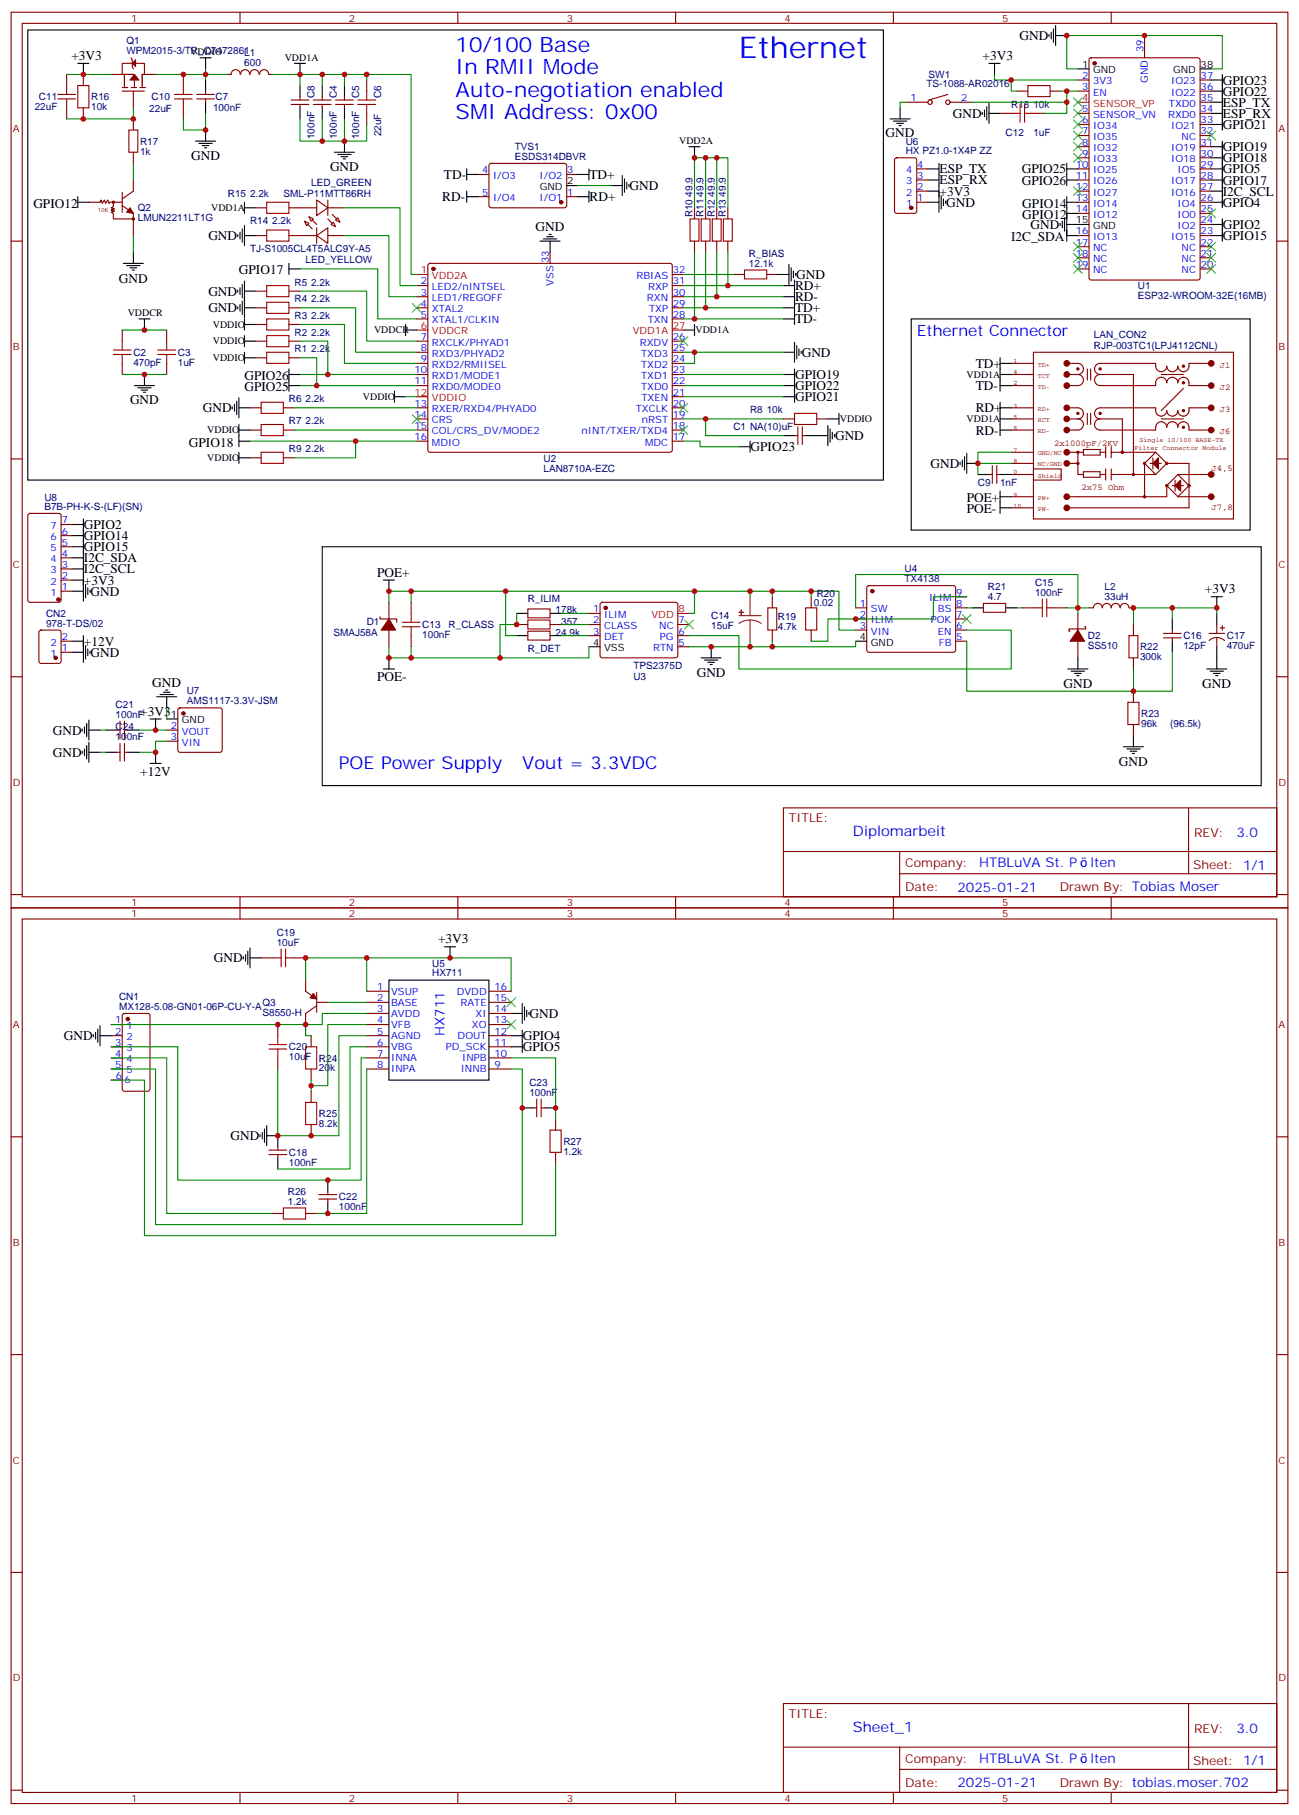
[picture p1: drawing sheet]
<svg xmlns="http://www.w3.org/2000/svg" width="412mm" height="576mm" viewBox="0 0 412 576" stroke-linecap="round" stroke-linejoin="round" font-family="sans-serif">
<defs><g id="words">
<text font-size="9.5" fill="#00f" x="234.6" y="18.3">Ethernet</text>
<g font-size="6.7" fill="#00f">
<text x="144.6" y="16.6">10/100 Base</text>
<text x="144.6" y="23.6">In RMII Mode</text>
<text x="144.6" y="30.7">Auto-negotiation enabled</text>
<text x="144.6" y="37.7">SMI Address: 0x00</text>
</g>
<g font-size="5.6" fill="#00f">
<text x="107.6" y="244.1">POE Power Supply</text>
<text x="165.8" y="244.1">Vout = 3.3VDC</text>
</g>
<text font-size="4.9" fill="#00f" x="291" y="106.5">Ethernet Connector</text>
<g font-size="4.6" fill="#00f">
<text x="270.8" y="265.5">Diplomarbeit</text>
<text x="270.8" y="549.8">Sheet_1</text>
</g>
<g font-size="4.2">
<text x="323.7" y="12.7">GND</text>
<text x="22.7" y="19">+3V3</text>
<text x="312" y="19">+3V3</text>
<text x="388.2" y="26.8">GPIO23</text>
<text x="388.2" y="30.4">GPIO22</text>
<text x="388.2" y="33.9">ESP_TX</text>
<text x="302.5" y="37.4">GND</text>
<text x="388.2" y="40.9">GPIO21</text>
<text x="388.2" y="37.4">ESP_RX</text>
<text x="281.2" y="43.4">GND</text>
<text x="60.7" y="50.9">GND</text>
<text x="388.2" y="48">GPIO19</text>
<text x="388.2" y="51.5">GPIO18</text>
<text x="104.8" y="54.3">GND</text>
<text x="140.9" y="56.8">TD-</text>
<text x="187.1" y="56.8">TD+</text>
<text x="298.3" y="55">ESP_TX</text>
<text x="298.3" y="58.6">ESP_RX</text>
<text x="324.4" y="58.6">GPIO26</text>
<text x="324.4" y="55.1">GPIO25</text>
<text x="388.2" y="58.6">GPIO17</text>
<text x="388.2" y="55.1">GPIO5</text>
<text x="10.6" y="66">GPIO12</text>
<text x="140.4" y="63.9">RD-</text>
<text x="187.1" y="63.9">RD+</text>
<text x="199.8" y="60.4">GND</text>
<text x="298.3" y="62.1">+3V3</text>
<text x="300.4" y="65.6">GND</text>
<text x="324.6" y="66">GPIO14</text>
<text x="388.2" y="62.1">I2C_SCL</text>
<text x="388.2" y="65.6">GPIO4</text>
<text x="324.6" y="69.5">GPIO12</text>
<text x="66.1" y="76.2">GND</text>
<text x="170" y="73.3">GND</text>
<text x="321" y="76.6">I2C_SDA</text>
<text x="327.2" y="72.7">GND</text>
<text x="388.2" y="76.2">GPIO15</text>
<text x="388.2" y="72.7">GPIO2</text>
<text x="37.7" y="89.7">GND</text>
<text x="75.8" y="87.1">GPIO17</text>
<text x="252.8" y="88.6">GND</text>
<text x="66.1" y="93.9">GND</text>
<text x="252.4" y="95.6">RD-</text>
<text x="252.4" y="92.1">RD+</text>
<text x="66.1" y="99.2">GND</text>
<text x="252.4" y="99.2">TD+</text>
<text x="252.4" y="102.7">TD-</text>
<text x="254.5" y="113.3">GND</text>
<text x="309.8" y="116.8">TD+</text>
<text x="77.6" y="124.2">GPIO25</text>
<text x="77.6" y="120.7">GPIO26</text>
<text x="252.4" y="123.9">GPIO22</text>
<text x="252.4" y="120.3">GPIO19</text>
<text x="309.8" y="123.9">TD-</text>
<text x="41.3" y="128.4">GND</text>
<text x="64.4" y="130.9">GND</text>
<text x="252.4" y="127.4">GPIO21</text>
<text x="309.8" y="130.9">RD+</text>
<text x="309.8" y="138">RD-</text>
<text x="60" y="141.8">GPIO18</text>
<text x="238.3" y="143.3">GPIO23</text>
<text x="265.1" y="139.7">GND</text>
<text x="295.5" y="148.5">GND</text>
<text x="306.9" y="159.5">POE+</text>
<text x="26.6" y="167.9">GPIO2</text>
<text x="306.9" y="163">POE-</text>
<text x="26.6" y="171.4">GPIO14</text>
<text x="26.6" y="178.5">I2C_SDA</text>
<text x="26.6" y="175">GPIO15</text>
<text x="26.6" y="185.6">+3V3</text>
<text x="26.6" y="182">I2C_SCL</text>
<text x="119.7" y="183.1">POE+</text>
<text x="28.8" y="189.1">GND</text>
<text x="382.5" y="188.4">+3V3</text>
<text x="26.6" y="205">+12V</text>
<text x="28.8" y="208.5">GND</text>
<text x="221.2" y="214.9">GND</text>
<text x="48.3" y="218">GND</text>
<text x="119.7" y="216.3">POE-</text>
<text x="337.6" y="218.5">GND</text>
<text x="381.7" y="218.5">GND</text>
<text x="44.5" y="227.2">+3V3</text>
<text x="16.8" y="233.2">GND</text>
<text x="16.8" y="240.3">GND</text>
<text x="355.2" y="243.2">GND</text>
<text x="44.5" y="246.3">+12V</text>
<text x="139.1" y="299.5">+3V3</text>
<text x="67.9" y="305.5">GND</text>
<text x="168.1" y="323.2">GND</text>
<text x="20.3" y="330.2">GND</text>
<text x="166" y="330.2">GPIO4</text>
<text x="166" y="333.8">GPIO5</text>
<text x="73.2" y="362">GND</text>
</g>
<g font-size="4.2" fill="#00f">
<text x="392.5" y="265.7">3.0</text>
<text x="310.9" y="275.3">HTBLuVA St. P</text>
<text x="346.2" y="275.3">lten</text>
<text x="304" y="283.1">2025-01-21</text>
<text x="141.1" y="328.8" transform="rotate(-90 141.1 328.8)">HX711</text>
<text x="392.5" y="550.1">3.0</text>
<text x="310.9" y="559.6">HTBLuVA St. P</text>
<text x="346.2" y="559.6">lten</text>
<text x="304" y="567.4">2025-01-21</text>
</g>
<g font-size="3.9" fill="#800">
<text x="250.5" y="261.1">TITLE:</text>
<text x="379.1" y="265.7">REV:</text>
<text x="287.4" y="275.3">Company:</text>
<text x="378.7" y="275.9">Sheet: 1/1</text>
<text x="287.4" y="282.9">Date:</text>
<text x="336.4" y="283">Drawn By: Tobias Moser</text>
<text x="250.5" y="545.4">TITLE:</text>
<text x="379.1" y="550.1">REV:</text>
<text x="287.4" y="559.6">Company:</text>
<text x="378.7" y="560.2">Sheet: 1/1</text>
<text x="287.4" y="567.3">Date:</text>
<text x="336.4" y="567.4">Drawn By: tobias.moser.702</text>
</g>
<g font-size="3.2" fill="#800">
<text x="41.6" y="6.9">1</text>
<text x="110.8" y="6.9">2</text>
<text x="179.9" y="6.9">3</text>
<text x="249.1" y="6.9">4</text>
<text x="318.2" y="6.9">5</text>
<text x="4.1" y="42">A</text>
<text x="405.9" y="42">A</text>
<text x="4.1" y="111.1">B</text>
<text x="405.9" y="111.1">B</text>
<text x="4.1" y="180.3">C</text>
<text x="405.9" y="180.3">C</text>
<text x="4.1" y="249.4">D</text>
<text x="405.9" y="249.4">D</text>
<text x="41.6" y="287.7">1</text>
<text x="110.8" y="287.7">2</text>
<text x="179.9" y="287.7">3</text>
<text x="249.1" y="287.7">4</text>
<text x="318.2" y="287.7">5</text>
<text x="41.6" y="291.2">1</text>
<text x="110.8" y="291.2">2</text>
<text x="179.9" y="291.2">3</text>
<text x="249.1" y="291.2">4</text>
<text x="318.2" y="291.2">5</text>
<text x="4.1" y="326.3">A</text>
<text x="405.9" y="326.3">A</text>
<text x="4.1" y="395.5">B</text>
<text x="405.9" y="395.5">B</text>
<text x="4.1" y="464.6">C</text>
<text x="405.9" y="464.6">C</text>
<text x="4.1" y="533.8">D</text>
<text x="405.9" y="533.8">D</text>
<text x="41.6" y="572">1</text>
<text x="110.8" y="572">2</text>
<text x="179.9" y="572">3</text>
<text x="249.1" y="572">4</text>
<text x="318.2" y="572">5</text>
</g>
<g font-size="3.2" fill="#000080">
<text x="40.1" y="17.3">WPM2015-3/TR_C7472861</text>
<text x="40.1" y="14.1">Q1</text>
<text x="77.5" y="17.9">L1</text>
<text x="77.5" y="21.1">600</text>
<text x="294.1" y="27.8">TS-1088-AR02016</text>
<text x="294.8" y="24.7">SW1</text>
<text x="11" y="35">22uF</text>
<text x="12.3" y="31.8">C11</text>
<text x="28.9" y="35">10k</text>
<text x="28.9" y="31.9">R16</text>
<text x="47.4" y="35.4">22uF</text>
<text x="48.1" y="31.9">C10</text>
<text x="67.6" y="35.4">100nF</text>
<text x="68.4" y="31.9">C7</text>
<text x="99.9" y="31" transform="rotate(-90 99.9 31)">C8</text>
<text x="106.9" y="31" transform="rotate(-90 106.9 31)">C4</text>
<text x="114" y="31" transform="rotate(-90 114 31)">C5</text>
<text x="121.1" y="31" transform="rotate(-90 121.1 31)">C6</text>
<text x="321" y="34.2">R18</text>
<text x="328.1" y="34.2">10k</text>
<text x="44.4" y="45.9">R17</text>
<text x="99.9" y="44.2" transform="rotate(-90 99.9 44.2)">100nF</text>
<text x="106.9" y="44.2" transform="rotate(-90 106.9 44.2)">100nF</text>
<text x="114" y="44.2" transform="rotate(-90 114 44.2)">100nF</text>
<text x="121.1" y="43.3" transform="rotate(-90 121.1 43.3)">22uF</text>
<text x="163.5" y="47.6">TVS1</text>
<text x="287.5" y="45.9">U6</text>
<text x="319.3" y="43">C12</text>
<text x="328.1" y="43">1uF</text>
<text x="44.4" y="49.1">1k</text>
<text x="163.5" y="50.8">ESDS314DBVR</text>
<text x="287.5" y="49">HX PZ1.0-1X4P ZZ</text>
<text x="98.8" y="58.9">LED_GREEN</text>
<text x="72.3" y="62.4">R15</text>
<text x="79.4" y="62.4">2.2k</text>
<text x="90" y="62.4">SML-P11MTT86RH</text>
<text x="219.9" y="62.4" transform="rotate(-90 219.9 62.4)">49.9</text>
<text x="223.4" y="62.4" transform="rotate(-90 223.4 62.4)">49.9</text>
<text x="226.9" y="62.4" transform="rotate(-90 226.9 62.4)">49.9</text>
<text x="230.4" y="62.4" transform="rotate(-90 230.4 62.4)">49.9</text>
<text x="43.7" y="70.3">LMUN2211LT1G</text>
<text x="43.7" y="67.1">Q2</text>
<text x="79.4" y="71.3">R14</text>
<text x="86.4" y="71.3">2.2k</text>
<text x="219.9" y="69" transform="rotate(-90 219.9 69)">R10</text>
<text x="223.4" y="68.9" transform="rotate(-90 223.4 68.9)">R11</text>
<text x="226.9" y="69" transform="rotate(-90 226.9 69)">R12</text>
<text x="230.4" y="69" transform="rotate(-90 230.4 69)">R13</text>
<text x="79.4" y="80.1">TJ-S1005CL4T5ALC9Y-A5</text>
<text x="97" y="83.6">LED_YELLOW</text>
<text x="237.8" y="81.5">R_BIAS</text>
<text x="237.8" y="84.7">12.1k</text>
<text x="93.5" y="96">R4</text>
<text x="93.5" y="90.7">R5</text>
<text x="98.8" y="96">2.2k</text>
<text x="98.8" y="90.7">2.2k</text>
<text x="361.3" y="94.9">ESP32-WROOM-32E(16MB)</text>
<text x="361.3" y="91.7">U1</text>
<text x="93.5" y="101.2">R3</text>
<text x="98.8" y="101.2">2.2k</text>
<text x="93.5" y="106.5">R2</text>
<text x="98.8" y="106.5">2.2k</text>
<text x="347.3" y="107.4">LAN_CON2</text>
<text x="42.3" y="113">C2</text>
<text x="56.4" y="113">C3</text>
<text x="93.5" y="111.8">R1</text>
<text x="98.8" y="111.8">2.2k</text>
<text x="347.3" y="110.8">RJP-003TC1(LPJ4112CNL)</text>
<text x="42.3" y="116.2">470pF</text>
<text x="56.4" y="116.2">1uF</text>
<text x="91.7" y="127.7">R6</text>
<text x="97" y="127.7">2.2k</text>
<text x="238.1" y="131.2">R8</text>
<text x="243.4" y="131.2">10k</text>
<text x="91.7" y="134.8">R7</text>
<text x="97" y="134.8">2.2k</text>
<text x="232.8" y="136.5">C1 NA(10)uF</text>
<text x="91.7" y="143.6">R9</text>
<text x="97" y="143.6">2.2k</text>
<text x="172.5" y="149.8">LAN8710A-EZC</text>
<text x="172.5" y="146.6">U2</text>
<text x="310.4" y="154.2">C9</text>
<text x="317.5" y="154.2">1nF</text>
<text x="14.1" y="161.9">B7B-PH-K-S-(LF)(SN)</text>
<text x="14.1" y="159">U8</text>
<text x="287.2" y="184.8">TX4138</text>
<text x="287.2" y="181.5">U4</text>
<text x="328.6" y="185.9">C15</text>
<text x="167.6" y="191.2">R_ILIM</text>
<text x="259.3" y="189.4">R20</text>
<text x="313.6" y="190.5">4.7</text>
<text x="313.6" y="187.3">R21</text>
<text x="328.6" y="189.1">100nF</text>
<text x="350.7" y="190.5">33uH</text>
<text x="350.7" y="187.3">L2</text>
<text x="14.6" y="195.8">CN2</text>
<text x="176.4" y="194.7">178k</text>
<text x="225.8" y="196.5">C14</text>
<text x="246.9" y="196.8">R19</text>
<text x="258.4" y="192.3">0.02</text>
<text x="14.6" y="199">978-T-DS/02</text>
<text x="105.8" y="201.8">SMAJ58A</text>
<text x="116.4" y="198.3">D1</text>
<text x="134.1" y="202.6">100nF</text>
<text x="134.1" y="199.4">C13</text>
<text x="142.4" y="199.4">R_CLASS</text>
<text x="176.4" y="201.8">24.9k</text>
<text x="178.2" y="198.3">357</text>
<text x="225.8" y="199.7">15uF</text>
<text x="246.9" y="200">4.7k</text>
<text x="345.4" y="202.9">D2</text>
<text x="375.7" y="202.9">C16</text>
<text x="389.5" y="203">C17</text>
<text x="167.6" y="207.1">R_DET</text>
<text x="345.4" y="206.1">SS510</text>
<text x="361.9" y="209.6">300k</text>
<text x="361.9" y="206.4">R22</text>
<text x="375.7" y="206.1">12pF</text>
<text x="389.5" y="206.1">470uF</text>
<text x="201.1" y="212.4">TPS2375D</text>
<text x="201.1" y="215.9">U3</text>
<text x="59.3" y="220.3">U7</text>
<text x="36.7" y="227.9">100nF</text>
<text x="36.7" y="224.7">C21</text>
<text x="59.3" y="223.6">AMS1117-3.3V-JSM</text>
<text x="362.3" y="227.6">R23</text>
<text x="36.7" y="231.8">C24</text>
<text x="362.3" y="230.8">96k</text>
<text x="371.5" y="230.8">(96.5k)</text>
<text x="36.7" y="235">100nF</text>
<text x="87.9" y="297.1">C19</text>
<text x="87.9" y="300.2">10uF</text>
<text x="137.2" y="310">HX711</text>
<text x="137.2" y="307">U5</text>
<text x="37.8" y="317.5">CN1</text>
<text x="37.8" y="320.7">MX128-5.08-GN01-06P-CU-Y-A</text>
<text x="83.3" y="322.5">S8550-H</text>
<text x="83.3" y="319.4">Q3</text>
<text x="91.7" y="333.5">C20</text>
<text x="91.7" y="336.6">10uF</text>
<text x="101.2" y="340.1">20k</text>
<text x="101.2" y="337">R24</text>
<text x="168.1" y="347.8">100nF</text>
<text x="168.1" y="344.7">C23</text>
<text x="101.2" y="357.8">8.2k</text>
<text x="101.2" y="354.7">R25</text>
<text x="178.9" y="363.4">R27</text>
<text x="91.7" y="370.1">100nF</text>
<text x="91.7" y="367">C18</text>
<text x="178.9" y="366.6">1.2k</text>
<text x="91.4" y="382.4">1.2k</text>
<text x="91.4" y="379.3">R26</text>
<text x="107.6" y="381.1">C22</text>
<text x="107.6" y="384.3">100nF</text>
</g>
<g font-size="3.2">
<text x="60.4" y="17.5">VDDIO</text>
<text x="90.4" y="19.3">VDD1A</text>
<text x="343.5" y="21.5">1</text>
<text x="347" y="23.3">GND</text>
<text x="372.4" y="23.3">GND</text>
<text x="381.2" y="21.5">38</text>
<text x="215.6" y="45.7">VDD2A</text>
<text x="180.1" y="58.6">2</text>
<text x="171.3" y="60.3">GND</text>
<text x="67.1" y="67">VDD1A</text>
<text x="341.5" y="70.9">15</text>
<text x="347" y="72.7">GND</text>
<text x="40.6" y="100.4">VDDCR</text>
<text x="67.6" y="104">VDDIO</text>
<text x="118.7" y="105.8">VDDCR</text>
<text x="220.8" y="105.8">VDD1A</text>
<text x="67.6" y="109.3">VDDIO</text>
<text x="67.6" y="114.6">VDDIO</text>
<text x="306.9" y="119.9">VDD1A</text>
<text x="115.2" y="127">VDDIO</text>
<text x="65.8" y="137.5">VDDIO</text>
<text x="266.7" y="134">VDDIO</text>
<text x="306.9" y="134">VDD1A</text>
<text x="65.8" y="146.4">VDDIO</text>
<text x="273" y="203.2">4</text>
<text x="188.3" y="205">4</text>
<text x="191.8" y="206.7">VSS</text>
<text x="276.5" y="205">GND</text>
<text x="54.3" y="227.9">1</text>
<text x="57.7" y="229.7">GND</text>
</g>
<g font-size="3.2" fill="#00f">
<text x="363" y="16.6" transform="rotate(-90 363 16.6)">39</text>
<text x="343.5" y="25">2</text>
<text x="343.5" y="28.6">3</text>
<text x="347" y="26.8">3V3</text>
<text x="364.4" y="26.3" transform="rotate(-90 364.4 26.3)">GND</text>
<text x="371.8" y="26.8">IO23</text>
<text x="381.2" y="28.6">36</text>
<text x="381.2" y="25">37</text>
<text x="289" y="32.1">1</text>
<text x="305.2" y="32.1">2</text>
<text x="343.5" y="35.6">5</text>
<text x="347" y="30.3">EN</text>
<text x="371.1" y="33.9">TXD0</text>
<text x="371.8" y="30.3">IO22</text>
<text x="381.2" y="35.6">34</text>
<text x="381.2" y="32.1">35</text>
<text x="343.5" y="39.2">6</text>
<text x="347" y="37.4">SENSOR_VN</text>
<text x="347" y="40.9">IO34</text>
<text x="370.9" y="37.4">RXD0</text>
<text x="371.8" y="40.9">IO21</text>
<text x="381.2" y="39.2">33</text>
<text x="343.5" y="42.7">7</text>
<text x="343.5" y="46.2">8</text>
<text x="347" y="44.5">IO35</text>
<text x="347" y="48">IO32</text>
<text x="371.8" y="48">IO19</text>
<text x="375.1" y="44.5">NC</text>
<text x="381.2" y="46.2">31</text>
<text x="381.2" y="42.7">32</text>
<text x="291.2" y="53.3">4</text>
<text x="341.5" y="53.3">10</text>
<text x="343.5" y="49.7">9</text>
<text x="347" y="51.5">IO33</text>
<text x="371.8" y="51.5">IO18</text>
<text x="381.2" y="53.3">29</text>
<text x="381.2" y="49.7">30</text>
<text x="153" y="55">4</text>
<text x="156.5" y="56.8">I/O3</text>
<text x="171.3" y="56.8">I/O2</text>
<text x="180.1" y="55">3</text>
<text x="287.7" y="58.6">3</text>
<text x="287.7" y="55">4</text>
<text x="291.2" y="56.8">3</text>
<text x="341.5" y="56.8">11</text>
<text x="347" y="55">IO25</text>
<text x="347" y="58.6">IO26</text>
<text x="371.8" y="58.6">IO17</text>
<text x="373.8" y="55">IO5</text>
<text x="381.2" y="56.8">28</text>
<text x="153" y="62.1">5</text>
<text x="156.5" y="63.9">I/O4</text>
<text x="171.3" y="63.9">I/O1</text>
<text x="180.1" y="62.1">1</text>
<text x="287.7" y="65.6">1</text>
<text x="287.7" y="62.1">2</text>
<text x="291.2" y="63.9">1</text>
<text x="291.2" y="60.3">2</text>
<text x="341.5" y="60.3">12</text>
<text x="341.5" y="63.9">13</text>
<text x="347" y="62.1">IO27</text>
<text x="347" y="65.6">IO14</text>
<text x="371.8" y="62.1">IO16</text>
<text x="373.8" y="65.6">IO4</text>
<text x="381.2" y="63.9">26</text>
<text x="381.2" y="60.3">27</text>
<text x="341.5" y="67.4">14</text>
<text x="347" y="69.1">IO12</text>
<text x="373.8" y="69.1">IO0</text>
<text x="381.2" y="70.9">24</text>
<text x="381.2" y="67.4">25</text>
<text x="341.5" y="74.4">16</text>
<text x="341.5" y="78">17</text>
<text x="347" y="76.2">IO13</text>
<text x="371.8" y="76.2">IO15</text>
<text x="373.8" y="72.7">IO2</text>
<text x="381.2" y="78">22</text>
<text x="381.2" y="74.4">23</text>
<text x="174.3" y="83.6" transform="rotate(-90 174.3 83.6)">33</text>
<text x="341.5" y="81.5">18</text>
<text x="347" y="79.7">NC</text>
<text x="347" y="83.3">NC</text>
<text x="375.1" y="83.3">NC</text>
<text x="375.1" y="79.7">NC</text>
<text x="381.2" y="81.5">21</text>
<text x="202.1" y="88.5">RBIAS</text>
<text x="213.6" y="86.8">32</text>
<text x="341.5" y="85">19</text>
<text x="347" y="86.8">NC</text>
<text x="375.1" y="86.8">NC</text>
<text x="381.2" y="85">20</text>
<text x="133.6" y="90.3">2</text>
<text x="133.6" y="93.8">3</text>
<text x="137.1" y="92.1">LED2/nINTSEL</text>
<text x="137.1" y="95.6">LED1/REGOFF</text>
<text x="175.7" y="90.8" transform="rotate(-90 175.7 90.8)">VSS</text>
<text x="205.4" y="95.6">RXN</text>
<text x="205.8" y="92.1">RXP</text>
<text x="213.6" y="93.8">30</text>
<text x="213.6" y="90.3">31</text>
<text x="133.6" y="97.4">4</text>
<text x="133.6" y="100.9">5</text>
<text x="137.1" y="99.1">XTAL2</text>
<text x="206.1" y="99.1">TXP</text>
<text x="213.6" y="100.9">28</text>
<text x="213.6" y="97.4">29</text>
<text x="133.6" y="108">7</text>
<text x="137.1" y="102.7">XTAL1/CLKIN</text>
<text x="205.6" y="102.7">TXN</text>
<text x="213.6" y="108">26</text>
<text x="133.6" y="111.5">8</text>
<text x="137.1" y="109.7">RXCLK/PHYAD1</text>
<text x="137.1" y="113.2">RXD3/PHYAD2</text>
<text x="203.1" y="109.7">RXDV</text>
<text x="203.5" y="113.2">TXD3</text>
<text x="213.6" y="111.5">25</text>
<text x="131.6" y="118.5">10</text>
<text x="133.6" y="115">9</text>
<text x="137.1" y="116.8">RXD2/RMIISEL</text>
<text x="203.5" y="116.8">TXD2</text>
<text x="213.6" y="118.5">23</text>
<text x="213.6" y="115">24</text>
<text x="131.6" y="122.1">11</text>
<text x="137.1" y="120.3">RXD1/MODE1</text>
<text x="137.1" y="123.8">RXD0/MODE0</text>
<text x="203.5" y="123.8">TXD0</text>
<text x="203.5" y="120.3">TXD1</text>
<text x="213.6" y="125.6">21</text>
<text x="213.6" y="122.1">22</text>
<text x="131.6" y="129.1">13</text>
<text x="137.1" y="130.9">RXER/RXD4/PHYAD0</text>
<text x="201.8" y="130.9">TXCLK</text>
<text x="203.6" y="127.4">TXEN</text>
<text x="213.6" y="129.1">20</text>
<text x="131.6" y="132.6">14</text>
<text x="131.6" y="136.2">15</text>
<text x="137.1" y="134.4">CRS</text>
<text x="137.1" y="137.9">COL/CRS_DV/MODE2</text>
<text x="184.6" y="137.9">nINT/TXER/TXD4</text>
<text x="203.8" y="134.4">nRST</text>
<text x="213.6" y="136.2">18</text>
<text x="213.6" y="132.6">19</text>
<text x="131.6" y="139.7">16</text>
<text x="137.1" y="141.5">MDIO</text>
<text x="204.8" y="141.5">MDC</text>
<text x="213.6" y="139.7">17</text>
<text x="16.1" y="167.9">7</text>
<text x="19.6" y="166.2">7</text>
<text x="16.1" y="171.4">6</text>
<text x="19.6" y="173.2">5</text>
<text x="19.6" y="169.7">6</text>
<text x="16.1" y="178.5">4</text>
<text x="16.1" y="175">5</text>
<text x="19.6" y="176.7">4</text>
<text x="16.1" y="185.6">2</text>
<text x="16.1" y="182">3</text>
<text x="19.6" y="183.8">2</text>
<text x="19.6" y="180.3">3</text>
<text x="16.1" y="189.1">1</text>
<text x="19.6" y="187.3">1</text>
<text x="295" y="190.9">ILIM</text>
<text x="303.6" y="189.1">9</text>
<text x="188.3" y="194.4">1</text>
<text x="188.3" y="197.9">2</text>
<text x="191.8" y="196.1">ILIM</text>
<text x="215.4" y="197.9">7</text>
<text x="273" y="192.6">1</text>
<text x="273" y="196.1">2</text>
<text x="276.5" y="194.4">SW</text>
<text x="276.5" y="197.9">ILIM</text>
<text x="295.5" y="197.9">POK</text>
<text x="297.7" y="194.4">BS</text>
<text x="303.6" y="196.1">7</text>
<text x="303.6" y="192.6">8</text>
<text x="19.6" y="203.2">2</text>
<text x="188.3" y="201.4">3</text>
<text x="191.8" y="199.7">CLASS</text>
<text x="191.8" y="203.2">DET</text>
<text x="209.3" y="199.7">NC</text>
<text x="209.5" y="203.2">PG</text>
<text x="215.4" y="201.4">6</text>
<text x="273" y="199.7">3</text>
<text x="276.5" y="201.4">VIN</text>
<text x="297.7" y="201.4">EN</text>
<text x="303.6" y="203.2">5</text>
<text x="303.6" y="199.7">6</text>
<text x="16.1" y="208.5">1</text>
<text x="16.1" y="205">2</text>
<text x="19.6" y="206.7">1</text>
<text x="207.4" y="206.7">RTN</text>
<text x="215.4" y="205">5</text>
<text x="298.1" y="205">FB</text>
<text x="54.3" y="231.4">2</text>
<text x="57.7" y="233.2">VOUT</text>
<text x="54.3" y="235">3</text>
<text x="57.7" y="236.7">VIN</text>
<text x="119.7" y="314.3">1</text>
<text x="119.7" y="317.9">2</text>
<text x="124.2" y="315.7">VSUP</text>
<text x="145" y="315.7">DVDD</text>
<text x="157" y="317.9">15</text>
<text x="157" y="314.3">16</text>
<text x="119.7" y="321.4">3</text>
<text x="124.2" y="319.3">BASE</text>
<text x="124.2" y="322.8">AVDD</text>
<text x="146.2" y="319.3">RATE</text>
<text x="151" y="322.8">XI</text>
<text x="157" y="321.4">14</text>
<text x="36.6" y="324.9">1</text>
<text x="36.6" y="328.4">2</text>
<text x="40.1" y="326.7">1</text>
<text x="119.7" y="324.9">4</text>
<text x="119.7" y="328.4">5</text>
<text x="124.2" y="326.3">VFB</text>
<text x="124.2" y="329.8">AGND</text>
<text x="145.3" y="329.8">DOUT</text>
<text x="149.8" y="326.3">XO</text>
<text x="157" y="328.4">12</text>
<text x="157" y="324.9">13</text>
<text x="36.6" y="332">3</text>
<text x="36.6" y="335.5">4</text>
<text x="40.1" y="330.2">2</text>
<text x="40.1" y="333.7">3</text>
<text x="119.7" y="332">6</text>
<text x="119.7" y="335.5">7</text>
<text x="124.2" y="333.4">VBG</text>
<text x="141.6" y="333.4">PD_SCK</text>
<text x="157" y="335.5">10</text>
<text x="157" y="332">11</text>
<text x="36.6" y="339">5</text>
<text x="40.1" y="337.3">4</text>
<text x="40.1" y="340.8">5</text>
<text x="119.7" y="339">8</text>
<text x="124.2" y="336.9">INNA</text>
<text x="124.2" y="340.4">INPA</text>
<text x="146.3" y="340.4">INNB</text>
<text x="146.7" y="336.9">INPB</text>
<text x="157" y="339">9</text>
<text x="36.8" y="342.5">6</text>
<text x="39.5" y="344">6</text>
</g>
<g font-size="3.2" fill="#f00">
<text x="343.5" y="32.1">4</text>
<text x="347" y="33.9">SENSOR_VP</text>
<text x="133.6" y="86.8">1</text>
<text x="137.1" y="88.5">VDD2A</text>
<text x="133.6" y="104.4">6</text>
<text x="137.1" y="106.2">VDDCR</text>
<text x="200.9" y="106.2">VDD1A</text>
<text x="213.6" y="104.4">27</text>
<text x="131.6" y="125.6">12</text>
<text x="137.1" y="127.4">VDDIO</text>
<text x="206.8" y="196.1">VDD</text>
<text x="215.4" y="194.4">8</text>
</g>
<g font-size="2.8" fill="#840000">
<text x="387.2" y="116.8">J1</text>
<text x="387.2" y="123.8">J2</text>
<text x="387.2" y="130.9">J3</text>
<text x="387.2" y="137.9">J6</text>
<text x="334.7" y="141.5">2x1000pF/2KV</text>
<text x="384.7" y="149.4">J4,5</text>
<text x="343.4" y="155.6">2x75 Ohm</text>
<text x="384.7" y="161.7">J7,8</text>
</g>
<g font-size="2.1" fill="#840000">
<text x="321.7" y="115.3">1</text>
<text x="321.7" y="118.9">4</text>
<text x="329.5" y="116.4">TD+</text>
<text x="329.5" y="119.9">TCT</text>
<text x="321.7" y="122.4">2</text>
<text x="329.5" y="123.5">TD-</text>
<text x="321.7" y="129.4">3</text>
<text x="329.5" y="130.5">RD+</text>
<text x="321.7" y="133">5</text>
<text x="321.7" y="136.5">6</text>
<text x="329.5" y="134.1">RCT</text>
<text x="329.5" y="137.6">RD-</text>
<text x="321.7" y="143.5">7</text>
<text x="360.2" y="142.9">Filter Connector Module</text>
<text x="361.7" y="140.2">Single 10/100 BASE-TX</text>
<text x="321.7" y="147.1">8</text>
<text x="329.5" y="144.6">GND/NC</text>
<text x="329.5" y="148.1">NC/GND</text>
<text x="321.7" y="150.6">0</text>
<text x="329.5" y="151.7">Shield</text>
<text x="321.7" y="161.2">10</text>
<text x="321.7" y="157.7">9</text>
<text x="329.5" y="158.8">PW+</text>
<text x="329.5" y="162.3">PW-</text>
</g>
<text font-size="1.8" fill="#800" x="31" y="67.2">10K</text>
</g></defs>
<g fill="none" stroke="#870000" stroke-width=".35">
<path d="M3.5 3.9h405.4v284.3h-405.4zM7.1 7.4h398.2v277.3h-398.2zM41.6 18.3l.4 .8v2.1l.3 .7M76.2 3.9v3.5M145.3 3.9v3.5M214.5 3.9v3.5M283.6 3.9v3.5M346 18.6l.4-.3h33.9l.6 .5 .1 69.4-.5 .6-34.1 .1-.6-.5-.1-69.3zM352.8 3.9v3.5M363.4 11.3v7M21.2 23.6v3.6M21.2 34.2v3.5"/>
<path d="M26.5 23.6v3.6M26.5 34.2v3.5M35.3 23.6h7.4v3.9M38.8 23.6v-3.5h7.1v3.5M38.8 28.9h7.1M38.8 27.8h1.8M39.5 23.6v3.9M41.6 27.8h1.8M42.3 28.9v5.3M42.3 37.7v3.6M44.4 27.8h1.8M49.4 23.6h-4.2v3.6"/>
<path d="M58.2 23.6v3.6M58.2 34.2v3.5M62.4 31.4h5.7M62.4 30h5.7M65.3 28.9v1.1M65.3 31.4v1.1M76.2 23.6a1.41 1.41 0 0 0-1.4-1.5 1.41 1.41 0 0 0-1.4 1.5h-1.1M76.4 23.6a1.41 1.41 0 0 1 1.4-1.5 1.41 1.41 0 0 1 1.4 1.5M79.4 23.6a1.41 1.41 0 0 1 1.4-1.5 1.41 1.41 0 0 1 1.4 1.5M82.4 23.6a1.41 1.41 0 0 1 1.5-1.5 1.41 1.41 0 0 1 1.4 1.5M85.4 23.6h1M92.4 33.2h5.7"/>
<path d="M92.4 31.8h5.7M95.2 30.7v1.1M95.2 33.2v1M99.5 33.2h5.6M99.5 31.8h5.6M102.3 30.7v1.1M102.3 33.2v1M106.5 33.2h5.7M106.5 31.8h5.7M109.4 30.7v1.1M109.4 33.2v1M116.4 25.4v3.5"/>
<path d="M116.4 36v3.5M287.5 32.5h7.1M300.9 30l-6 1.8M301.6 32.5h7.1M317.5 36h3.5M322.8 28.9h3.5M328.1 36h3.5M333.4 28.9h3.5M342.2 25.4h3.5M342.2 28.9h3.5M342.2 36h3.5M342.2 39.5h3.5"/>
<path d="M381 25.4h3.5M381 28.9h3.5M381 36h3.5M381 39.5h3.5M381 32.5h3.5M42.3 48.3v3.6M42.3 57.1v3.6l-3.5 2.4M151.7 55.4h3.5M155.5 52.1l.4-.2h23.6l.4 .7v12.9l-.7 .5-23.5-.1-.5-.6v-12.7zM179.9 55.4h3.5M284.2 50.3l.5-.2h5.6l.7 .4v16.5l-.4 .7h-5.9l-.7-.4v-16.5zM291 53.6h3.6"/>
<path d="M291 57.1h3.6M342.2 43h3.5M342.2 46.6h3.5M342.2 50.1h3.5M342.2 53.6h3.5M342.2 57.1h3.5M381 43h3.5M381 46.6h3.5M381 50.1h3.5M381 53.6h3.5M381 57.1h3.5M3.5 76.6h3.6"/>
<path d="M28.2 64.2h3.5l.4-.7 .4 1.1 .7-1.1 .3 1.1 .7-1.1 .4 1.1 .3-.4h1.4M36 64.2v1.4l-.7 .4 1 .3-1 .4 1 .3-1 .4 .7 .3v1.8h6.3M36.3 64.2h2.5M38.8 61v6.4M38.8 65.3l3.5 2.4v7.1M81.1 74.8h3.6M81.1 66h3.6M91.7 74.8h8.8M91.7 66h8.8M96.7 70.2l1.4 .7-.7 .7zM98.1 68.8l1.4 .7-.7 .7zM100.5 74.8l3.6-2.5v5z"/>
<path d="M100.5 63.5l3.6 2.5-3.6 2.4zM100.5 72.3v5M104.1 74.8h5.3M104.1 66h5.3M104.1 63.5v4.9M105.1 71.3l.7-.7 .7 1.4zM107.2 69.1l.7 1.5-1.4-.7zM151.7 62.4h3.5M179.9 62.4h3.5M220.5 66v3.5M220.5 76.6v3.5M224 66v3.5"/>
<path d="M224 76.6v3.5M227.5 66v3.5M227.5 76.6v3.5M231.1 66v3.5M231.1 76.6v3.5M291 60.7h3.6M291 64.2h3.6M342.2 60.7h3.5M342.2 64.2h3.5M342.2 67.7h3.5M342.2 74.8h3.5M342.2 78.3h3.5"/>
<path d="M381 60.7h3.5M381 64.2h3.5M381 67.7h3.5M381 74.8h3.5M381 78.3h3.5M381 71.3h3.5M405.3 76.6h3.6M81.1 97.7h3.6M81.1 92.4h3.6M91.7 97.7h3.5M91.7 92.4h3.5M132.3 90.7h3.5"/>
<path d="M132.3 94.2h3.5M132.3 97.7h3.5M136.1 83.8l.4-.2h76.2l.5 .2 .2 .5v58.6l-.2 .5-.5 .2h-76.2l-.5-.3-.2-.4v-58.6zM174.6 80.1v3.5M213.4 90.7h3.6M213.4 94.2h3.6M213.4 97.7h3.6M213.4 87.1h3.6M232.8 87.1h3.6M243.4 87.1h3.5M342.2 81.8h3.5M342.2 85.4h3.5"/>
<path d="M381 81.8h3.5M381 85.4h3.5M38.8 104.8v3.5M38.8 115.4v3.5M52.9 104.8v3.5M52.9 115.4v3.5M81.1 108.3h3.6M81.1 113.6h3.6M81.1 103h3.6M91.7 108.3h3.5M91.7 113.6h3.5M91.7 103h3.5"/>
<path d="M132.3 101.2h3.5M132.3 108.3h3.5M132.3 111.8h3.5M132.3 115.4h3.5M132.3 118.9h3.5M213.4 101.2h3.6M213.4 108.3h3.6M213.4 111.8h3.6M213.4 115.4h3.6M213.4 118.9h3.6M79.4 129.5h3.5M79.4 136.5h3.5"/>
<path d="M90 129.5h3.5M90 136.5h3.5M132.3 122.4h3.5M132.3 129.5h3.5M132.3 133h3.5M132.3 136.5h3.5M213.4 122.4h3.6M213.4 129.5h3.6M213.4 133h3.6M213.4 136.5h3.6M213.4 125.9h3.6M248.7 133h3.5"/>
<path d="M252.2 138.3h1.1M253.3 135.5v5.6M254.7 135.5v5.6M254.7 138.3h1.1M259.3 133h3.5M3.5 145.7h3.6M79.4 145.3h3.5M90 145.3h3.5M132.3 140.1h3.5M213.4 140.1h3.6M314 150.6h1M315 147.8v5.7"/>
<path d="M316.4 147.8v5.7M316.4 150.6h1.1M405.3 145.7h3.6M9.1 163.2l.4-.2h9.2l.6 .4 .1 27.1-.5 .7h-9.4l-.6-.5-.1-27zM19.4 177.1h3.5M19.4 173.6h3.5M19.4 170h3.5M19.4 166.5h3.5M19.4 187.7h3.5M19.4 184.2h3.5M19.4 180.6h3.5M120.6 195.8v.7h5.3v1.1"/>
<path d="M123.5 191.2v5.3M130.5 191.2v3.5M164 198.3h3.6M167.6 193.3h7v2.8h-7zM174.6 198.3h3.6M187 198.3h3.5M187 194.7h3.5M190.7 191.4l.5-.2h23.3l.5 .2 .2 .5-.1 16.5-.6 .4h-23.6l-.4-.7v-16.2zM215.2 198.3h3.5M245.2 189.4v3.6M257.5 189.4v3.6M271.6 193h3.6"/>
<path d="M271.6 196.5h3.6M275.4 186.1l.5-.2h26.8l.5 .2 .2 .5-.1 20-.6 .5-27.1-.1-.4-.6v-19.8zM303.4 193h3.5M303.4 196.5h3.5M303.4 189.4h3.5M312.2 191.6h7.1v2.8h-7.1zM324.6 193h3.5M335.1 193h3.6M342.2 194.7v5.3M344.3 199h.4v.7h-5.3v.7h.3M345.7 193h1.4a1.41 1.41 0 0 1 1.5-1.4 1.41 1.41 0 0 1 1.4 1.4 1.41 1.41 0 0 1 1.4-1.4 1.41 1.41 0 0 1 1.4 1.4 1.41 1.41 0 0 1 1.4-1.4 1.41 1.41 0 0 1 1.4 1.4 1.41 1.41 0 0 1 1.4-1.4 1.41 1.41 0 0 1 1.4 1.4h1.4M359.8 198.3v3.5"/>
<path d="M386.3 198.3v2.8M387.3 199.3h1.5M388.1 198.6v1.4M3.5 214.8h3.6M12.6 200.2l.5-.2h5.6l.6 .5 .1 9.4-.5 .7h-5.8l-.7-.5-.1-9.4zM19.4 203.6h3.5M19.4 207.1h3.5M123.5 200v5.3M130.5 201.8v3.5M167.6 200.4h7v2.8h-7zM187 201.8h3.5M215.2 201.8h3.5"/>
<path d="M215.2 205.3h3.5M245.2 200v3.6M257.5 200v3.6M271.6 200h3.6M303.4 200h3.5M303.4 203.6h3.5M342.2 203.6v5.2M359.8 208.8v3.6M359.8 219.4v3.6M369.4 202.5h5.6M369.4 201.1h5.6M372.2 200v1.1"/>
<path d="M372.2 202.5v1.1M383.8 201.1h5M383.9 203.4a3.5 3.5 0 0 1 4.9 0M386.3 202.5v2.8M405.3 214.8h3.6M37 231.8h1.1M37 238.8h1.1M38.1 229v5.6M38.1 236v5.7M39.5 229v5.6M39.5 236v5.7M39.5 231.8h1.1"/>
<path d="M39.5 238.8h1.1M52.9 231.8h3.5M52.9 235.3h3.5M56.7 224.9l.4-.2h12.7l.5 .2 .3 .5v12.7l-.3 .5-.5 .2h-12.7l-.4-.2-.3-.5v-12.7zM359.8 230v3.5M248.7 256.5h156.6v28.2h-156.6zM377.3 256.5v20.9M248.7 270.3h156.5M285.6 277.4h119.6M285.6 270.3v14.1M3.5 288.2h405.4v284.4h-405.4zM3.5 284h3.6"/>
<path d="M7.1 291.7h398.2v277.3h-398.2zM76.2 284.7v7M145.3 284.7v7M214.5 284.7v7M283.6 284.7v7M352.8 284.7v7M405.3 284h3.6M82.9 304.1h3.5M93.5 304.1h3.5M97 311.2v3.5l3.5 2.4M100.5 315v6.4M100.5 318.2h3.6"/>
<path d="M100.5 319.3l-3.5 2.4v3.6M116.4 314.7h7.1M116.4 318.2h7.1M155.2 314.7h7.1M155.2 318.2h7.1M35.3 325.3h3.5M35.3 328.8h3.5M35.3 332.3h3.5M35.3 335.8h3.5M35.3 339.4h3.5M39 321.9l.5-.2h7.4l.7 .5v23.5l-.4 .7h-7.7l-.6-.4-.1-23.6zM88.2 325.3v3.5"/>
<path d="M88.2 335.8v3.6M98.8 328.8v3.5M98.8 339.4v3.5M116.4 325.3h7.1M116.4 328.8h7.1M116.4 332.3h7.1M116.4 335.8h7.1M116.4 339.4h7.1M116.4 321.7h7.1M155.2 325.3h7.1M155.2 328.8h7.1M155.2 332.3h7.1"/>
<path d="M155.2 335.8h7.1M155.2 339.4h7.1M155.2 321.7h7.1M35.3 342.9h3.5M98.8 346.4v3.6M98.8 357v3.5M169.3 351.7h1.1M170.4 348.9v5.6M171.8 348.9v5.6M171.8 351.7h1.1M176.4 355.2v3.6M3.5 360.9h3.6"/>
<path d="M85.4 366.5h5.6M85.4 365.1h5.6M88.2 364.1v1M88.2 366.5v1.1M101.2 379.2h5.7M104.1 378.2v1M176.4 365.8v3.6M405.3 360.9h3.6M86.4 385.2h3.6M97 385.2h3.5M101.2 380.6h5.7M104.1 380.6v1.1"/>
<path d="M3.5 430h3.6M405.3 430h3.6M3.5 499.2h3.6M405.3 499.2h3.6M248.7 540.8h156.6v28.2h-156.6zM248.7 554.7h156.5M285.6 554.7v14.1M377.3 540.8v20.9M3.5 568.3h3.6M76.2 569v3.6M145.3 569v3.6M214.5 569v3.6"/>
<path d="M283.6 569v3.6M285.6 561.7h119.6M352.8 569v3.6M405.3 568.3h3.6"/>
<circle cx="295.3" cy="32.5" r=".71"/>
<circle cx="300.9" cy="32.5" r=".71"/>
<circle cx="36" cy="64.2" r=".35"/>
<circle cx="42.3" cy="69.5" r=".35"/>
</g>
<g fill="#870000" stroke="#870000" stroke-width=".35">
<path d="M97.7 71.3l1.4 1.4z"/>
<path d="M99.1 69.9l1.4 1.4z"/>
<path d="M105.5 68.1l1.4 1.4z"/>
<path d="M104.1 69.5l1.4 1.4z"/>
<path d="M42.7 23.6l1.4 1.8h-2.8z"/>
<path d="M42 20.1l1-1v2.1z"/>
<path d="M41.3 66l1 1.7-2.1-.3z"/>
<path d="M123.5 196.5l2.1 3.5h-4.6z"/>
<path d="M342.2 200l2.1 3.6h-4.6z"/>
<path d="M99.5 315.4l1 1.7-2.1-.3z"/>
<circle cx="137.6" cy="85.4" r=".53"/>
<circle cx="347.5" cy="20.1" r=".53"/>
<circle cx="178.2" cy="64.2" r=".53"/>
<circle cx="192.3" cy="193" r=".53"/>
<circle cx="276.9" cy="187.7" r=".53"/>
<circle cx="17.6" cy="208.8" r=".53"/>
<circle cx="40.6" cy="323.5" r=".53"/>
<circle cx="58.2" cy="226.5" r=".53"/>
<circle cx="289.3" cy="66" r=".53"/>
<circle cx="18.5" cy="190.3" r=".53"/>
</g>
<path d="M342.2 32.5h3.5M132.3 87.1h3.5M132.3 104.8h3.5M213.4 104.8h3.6M132.3 125.9h3.5M215.2 194.7h3.5" fill="none" stroke="#f00" stroke-width=".35"/>
<g fill="none" stroke="#000" stroke-width=".35">
<path d="M8.8 9.5h271.7v142.9h-271.7zM63.5 18.3h3.5M65.3 18.3v3.6M333 10.9v.7M333.7 10.2v2.1M334.4 9.2v4.2M335.1 11.3h3.6M335.1 8.1v6.4M24.7 20.1h3.5M26.5 20.1v3.5M65.3 25.4v3.5M65.3 32.5v3.5"/>
<path d="M93.5 20.1h3.5M95.2 20.1v3.5M95.2 27.2v3.5M95.2 34.2v3.5M102.3 27.2v3.5M102.3 34.2v3.5M109.4 27.2v3.5M109.4 34.2v3.5M282.6 37.7h6.3M283.6 38.5h4.3M284.7 39.2h2.1M285.4 39.9h.7"/>
<path d="M285.8 34.2v3.5M311.9 35.6v.7M312.6 34.9v2.1M313.3 33.9v4.2M314 20.1h3.5M314 36h3.5M314 32.8v6.4M315.7 20.1v3.5M342.2 21.9h3.5M381 21.9h3.5M384.5 28.9h3.6M384.5 39.5h3.6"/>
<path d="M384.5 25.4h3.6M384.5 36h3.6M384.5 32.5h3.6M388.1 23.6v17.7M62.1 44.8h6.3M63.1 45.5h4.3M64.2 46.2h2.1M64.9 46.9h.7M65.3 41.3v3.5M106.2 48.3h6.3M107.2 49h4.3M108.3 49.7h2.1"/>
<path d="M109 50.4h.7M109.4 44.8v3.5M148.2 55.4h3.5M148.2 53.6v3.5M179.9 58.9h3.5M183.4 55.4h3.6M187 53.6v3.5M194 58.9h3.6M197.6 55.7v6.4M198.3 56.8v4.2M199 57.9v2.1M199.7 58.6v.7"/>
<path d="M218.7 46.6h3.5M220.5 46.6v3.5M294.6 57.1h3.5M294.6 53.6h3.5M298.1 51.9v15.5M338.7 57.1h3.5M338.7 51.9v7M338.7 53.6h3.5M384.5 46.6h3.6M384.5 57.1h3.6M384.5 50.1h3.6M384.5 53.6h3.6"/>
<path d="M388.1 44.8v21.2M24.7 64.2h3.5M24.7 62.4v3.6M75.5 74.4v.7M76.2 73.7v2.1M76.9 72.7v4.2M77.6 64.2v3.5M77.6 71.6v6.4M77.6 74.8h3.5M77.6 66h3.5M148.2 60.7v3.5M148.2 62.4h3.5"/>
<path d="M171.4 76.6h6.4M172.5 75.8h4.2M173.6 75.1h2.1M174.3 74.4h.7M174.6 76.6v3.5M183.4 62.4h3.6M187 60.7v3.5M294.6 64.2h3.5M294.6 60.7h3.5M298.8 62.1v4.2M299.5 63.1v2.2M300.2 63.9v.7"/>
<path d="M336.5 70.9v.7M337.3 70.2v2.1M338 69.1v4.3M338.7 71.3h7M338.7 62.4v14.2M338.7 74.8h3.5M338.7 64.2h3.5M338.7 67.7h3.5M384.5 71.3h3.6M384.5 74.8h3.6M384.5 64.2h3.6M384.5 60.7h3.6"/>
<path d="M388.1 69.5v7.1M39.2 83.6h6.3M40.2 84.3h4.2M41.3 85h2.1M42 85.7h.7M42.3 80.1v3.5M75.5 92.1v.7M75.5 97.4v.7M76.2 91.4v2.1M76.2 96.7v2.1M76.9 90.3v4.2M76.9 95.6v4.2"/>
<path d="M77.6 89.3v11.6M77.6 97.7h3.5M77.6 92.4h3.5M91.7 83.6v3.5M91.7 85.4h3.5M246.9 87.1h3.6M248.7 97.7h3.5M248.7 94.2h3.5M248.7 90.7h3.5M250.5 84v6.3M251.2 85v4.3M251.9 86.1v2.1"/>
<path d="M252.2 88.9v14.1M252.6 86.8v.7M44.1 101.2h3.5M45.9 101.2v3.6M45.9 118.9v3.5M77.6 103h3.5M77.6 101.2v3.6M77.6 106.5v3.6M77.6 111.8v3.6M77.6 108.3h3.5M77.6 113.6h3.5M91.7 118.9h3.5"/>
<path d="M91.7 117.1v7.1M128.8 104.8h3.5M128.8 103v3.5M217 104.8h3.5M220.5 103v3.5M248.7 118.9h3.5M248.7 111.8h3.5M248.7 101.2h3.5M252.2 108.7v6.3M252.2 117.1v10.6M252.9 109.7v4.2M253.6 110.8v2.1"/>
<path d="M254.4 111.5v.7M289.3 101.2h107.6v67.1h-107.6zM317.5 118.9h3.5M317.5 115.4h3.5M317.5 113.6v10.6M42.7 122.4h6.3M43.7 123.1h4.3M44.8 123.8h2.1M45.5 124.5h.7M73.7 129.1v.7M74.4 128.4v2.1M75.1 127.4v4.2"/>
<path d="M75.8 129.5h3.6M75.8 126.3v6.3M75.8 134.8v7M75.8 136.5h3.6M91.7 122.4h3.5M125.2 125.9h3.6M125.2 124.2v3.5M248.7 122.4h3.5M248.7 125.9h3.5M248.7 138.3h3.5M255.8 138.3h7M262.8 133h3.5"/>
<path d="M262.8 135.1v6.4M263.5 136.2v4.2M264.2 137.2v2.1M264.9 137.9v.7M266.3 131.2v3.6M317.5 122.4h3.5M317.5 129.5h3.5M317.5 136.5h3.5M317.5 133h3.5M317.5 127.7v10.6M75.8 143.6v3.5M75.8 140.1h3.6"/>
<path d="M75.8 145.3h3.6M234.6 141.8h3.5M238.1 140.1v3.5M304.8 146.8v.7M305.5 146.1v2.1M306.2 145v4.2M306.9 147.1h3.5M306.9 143.9v6.4M310.4 150.6h3.6M317.5 155.9v7.1M317.5 157.7h3.5M317.5 150.6h3.5"/>
<path d="M22.9 177.1h3.6M22.9 173.6h3.6M22.9 170h3.6M22.9 166.5h3.6M26.5 164.7v26.2M102.3 173.6h298.1v75.8h-298.1zM317.5 161.2h3.5M22.9 184.2h3.6M22.9 187.7h3.6M22.9 180.6h3.6M27.2 185.6v4.2M27.9 186.6v2.1"/>
<path d="M28.6 187.3v.7M121.7 184.2h3.5M123.5 184.2v3.5M164 194.7h3.6M174.6 194.7h3.6M308.7 193h3.5M319.3 193h3.5M372.2 196.5v3.5M384.5 189.4h3.6M386.3 189.4v3.6M386.3 194.7v3.6M22.9 203.6h3.6"/>
<path d="M22.9 207.1h3.6M26.5 201.8v8.5M27.2 205v4.2M27.9 206v2.1M28.6 206.7v.7M51.9 219.8h2.1M52.6 219.1h.7M121.7 212.4h3.5M123.5 208.8v3.6M164 201.8h3.6M174.6 201.8h3.6M187 205.3h3.5"/>
<path d="M222.6 208.8h6.4M223.7 209.6h4.2M224.7 210.3h2.1M225.4 211h.7M225.8 205.3v3.5M271.6 203.6h3.6M339 212.4h6.4M340.1 213.1h4.2M341.1 213.8h2.2M341.8 214.5h.7M342.2 208.8v3.6M372.2 203.6v3.5"/>
<path d="M383.1 212.4h6.4M384.2 213.1h4.2M385.2 213.8h2.1M385.9 214.5h.7M386.3 205.3v7.1M26.1 231.4v.7M26.1 238.5v.7M26.8 230.7v2.1M26.8 237.8v2.1M27.5 229.7v4.2M27.5 236.7v4.2M28.2 231.8h3.5"/>
<path d="M28.2 228.6v6.4M28.2 235.7v6.3M28.2 238.8h3.5M33.5 231.8h3.5M33.5 238.8h3.5M40.6 231.8h3.5M40.6 238.8h3.5M47.6 228.2h3.6M49.4 228.2v3.6M49.4 238.8v3.6M49.7 221.2h6.4M50.8 220.5h4.2"/>
<path d="M52.9 228.2h3.5M52.9 221.2v3.5M356.7 237.1h6.3M357.7 237.8h4.2M358.8 238.5h2.1M359.5 239.2h.7M359.8 233.5v3.6M47.6 242.4h3.6M77.3 303.7v.7M78 303v2.2M78.7 302v4.2M79.4 304.1h3.5"/>
<path d="M79.4 300.9v6.4M123.5 311.2h31.7v31.7h-31.7zM141.1 300.6h3.5M142.9 300.6v3.5M165.8 318.6v6.3M166.5 319.6v4.3M29.6 328.4v.7M30.3 327.7v2.1M31 326.7v4.2M31.7 328.8h3.6M31.7 325.6v6.4M162.3 328.8h3.5"/>
<path d="M162.3 321.7h3.5M162.3 332.3h3.5M165.8 327v7.1M167.2 320.7v2.1M167.9 321.4v.7M83.3 359.5v2.1M84 358.4v4.3M84.7 357.4v6.3M165.8 351.7h3.5M172.9 351.7h3.5M82.5 360.2v.7M84.7 360.5h3.5v3.6"/>
<path d="M88.2 367.6v3.5M104.1 374.7v3.5M104.1 381.7v3.5"/>
</g>
<g fill="none" stroke="#008700" stroke-width=".35">
<path d="M21.2 23.6h14.1M42.3 34.2v3.5h-21.1M49.4 23.6h22.9M65.3 36v5.3h-7.1v-3.6M65.3 21.9v3.5M86.4 23.6h8.8M95.2 37.7v7.1h7.1M102.3 37.7v7.1h7.1v-7.1M102.3 27.2v-3.6h7.1v3.6M102.3 23.6h-7.1v3.6M109.4 23.6h7v1.8M116.4 23.6h14.1v63.5h1.8"/>
<path d="M116.4 39.5v5.3h-7M287.5 32.5h-1.7v1.7M308.7 32.5h30M315.7 23.6v1.8h26.5M321 25.4v3.5h1.8M336.9 28.9h5.3M338.7 28.9v7.1h-7.1M342.2 21.9h-3.5v-10.6h49.4v10.6h-3.6M42.3 51.9v5.2M183.4 58.9h10.6M224 50.1h3.5v15.9M227.5 50.1h3.6v15.9"/>
<path d="M42.3 74.8v5.3M109.4 74.8h14.1v19.4h8.8M109.4 66h17.6v24.7h5.3M220.5 66v-15.9h3.5v15.9M95.2 97.7h17.7v14.1h19.4M95.2 92.4h21.2v15.9h15.9M95.2 85.4h24.7v15.8h12.4M217 87.1h15.8M217 90.7h31.7M217 94.2h31.7M217 97.7h31.7M220.5 80.1v21.1"/>
<path d="M224 80.1v17.6M227.5 80.1v14.1M231.1 80.1v10.6M38.8 118.9h14.1M38.8 104.8h14.1M95.2 113.6h5.3v8.8M95.2 103h14.2v12.4h22.9M95.2 108.3h8.9v10.6M95.2 118.9h37.1M217 118.9h31.7M217 111.8h31.7M217 101.2h31.7"/>
<path d="M220.5 111.8v3.6h-3.5M93.5 129.5h38.8M93.5 136.5h38.8M95.2 122.4h37.1M128.8 125.9h3.5M217 122.4h31.7M217 125.9h31.7M217 133h31.7M224 133v5.3h24.7M79.4 140.1h52.9M112.9 140.1v5.2h-19.4M217 140.1h5.2v1.7h12.4"/>
<path d="M310.4 147.1h10.6M321 143.6h-10.6v7M123.5 191.2v-3.5h7v3.5M130.5 187.7h30v14.1h3.5M160.5 187.7h60v7h-1.8M164 194.7v3.6h-5.3v10.5h-28.2M178.2 194.7h8.8M178.2 198.3h8.8M220.5 187.7h24.7v1.7M238.1 187.7v1.7M245.2 187.7h21.1v12.3h5.3M257.5 187.7v1.7"/>
<path d="M271.6 193v-10.6h70.6v12.3M306.9 189.4h-10.6v7.1h-33.5v7.1h-5.3M306.9 193h1.8M322.8 193h1.8M338.7 193h7M372.2 196.5v-3.5h-12.4v5.3M372.2 193h14.1v1.7M123.5 205.3v3.5h7v-3.5M178.2 201.8h8.8M187 205.3v3.5h-28.3M238.1 203.6v1.7M245.2 203.6v1.7"/>
<path d="M271.6 203.6v1.7h-52.9M306.9 200h14.1v12.4h-86.4v-10.6h-15.9M306.9 203.6v15.8h65.3v-12.3M359.8 212.4v7M31.7 231.8h1.8M31.7 238.8h1.8M44.1 231.8h8.8M52.9 235.3h-3.5v3.5h-5.3M52.9 224.7v3.5M97 311.2v-7.1h65.3v10.6M104.1 318.2h12.3M116.4 304.1v10.6"/>
<path d="M35.3 325.3h61.7M35.3 339.4h14.1v49.4h116.4v-49.4h-3.5M35.3 332.3h21.1v42.4h58.3v-38.9h1.7M35.3 335.8h17.6v49.4h33.5M116.4 321.7h-14.1v3.6h-5.3v3.5h1.8M116.4 325.3h-12.3v19.4h-5.3M116.4 328.8h-8.8v31.7h-19.4v-21.1M116.4 332.3h-5.3v38.8h-22.9M116.4 339.4v45.8h-15.9M162.3 335.8h14.1v19.4M35.3 342.9h10.6v49.4h130.5v-22.9M98.8 342.9v3.5"/>
</g>
<g fill="none" stroke="#a10000" stroke-width=".35">
<path d="M18.3 31.4h5.7M18.3 30h5.7M21.2 27.2v2.8M21.2 31.4v2.8M24.7 27.2h3.5v7h-3.5zM38.8 23.6h3.5M39.5 24v3.2M45.9 23.6h-.7v3.9M55.4 31.4h5.6M55.4 30h5.6M58.2 27.2v2.8M58.2 31.4v2.8"/>
<path d="M113.6 33.2h5.6M113.6 31.8h5.6M116.4 28.9v2.9M116.4 33.2v2.8M321 36h2.8M323.8 33.2v5.6M325.3 36h2.8M325.3 33.2v5.6M326.3 27.2h7.1v3.5h-7.1zM40.9 41.3h2.8v7h-2.8zM84.7 73h7v3.6h-7zM84.7 64.2h7v3.5h-7z"/>
<path d="M219.1 69.5h2.8v7.1h-2.8zM222.6 69.5h2.8v7.1h-2.8zM226.1 69.5h2.9v7.1h-2.9zM229.7 69.5h2.8v7.1h-2.8zM84.7 96h7v3.5h-7zM84.7 90.7h7v3.5h-7zM236.4 85.7h7v2.8h-7zM36 112.5h5.6M36 111.1h5.6M38.8 108.3v2.8M38.8 112.5v2.9M50.1 112.5h5.6"/>
<path d="M50.1 111.1h5.6M52.9 108.3v2.8M52.9 112.5v2.9M84.7 111.8h7v3.6h-7zM84.7 106.5h7v3.6h-7zM84.7 101.2h7v3.6h-7zM82.9 127.7h7.1v3.5h-7.1zM82.9 134.8h7.1v3.5h-7.1zM252.2 131.2h7.1v3.6h-7.1zM82.9 143.6h7.1v3.5h-7.1zM127.7 197.6h5.6M127.7 199h5.6"/>
<path d="M130.5 194.7v2.9M130.5 199v2.8M167.6 196.9h7v2.8h-7zM243.8 193h2.8v7h-2.8zM255.8 193h3.5v7h-3.5zM328.1 193h2.8M330.9 190.1v5.7M332.3 193h2.8M332.3 190.1v5.7M358.4 201.8h2.8v7h-2.8zM358.1 223h3.5v7h-3.5zM86.4 304.1h2.9"/>
<path d="M89.3 301.3v5.6M90.7 304.1h2.8M90.7 301.3v5.6M85.4 331.6h5.6M85.4 333h5.6M88.2 328.8v2.8M88.2 333v2.8M97 332.3h3.5v7.1h-3.5zM97 350h3.5v7h-3.5zM174.6 358.8h3.6v7h-3.6zM90 383.5h7v3.5h-7z"/>
</g>
<g fill="#850000" stroke="#850000" stroke-width=".35">
<path d="M366 147.1l1.8-1.8v3.6z"/>
<path d="M373.1 154.2l1.7-1.8v3.5z"/>
<circle cx="338.7" cy="161.2" r=".88"/>
<circle cx="338.7" cy="157.7" r=".88"/>
<circle cx="338.7" cy="147.1" r=".88"/>
<circle cx="338.7" cy="143.6" r=".88"/>
<circle cx="338.7" cy="136.5" r=".88"/>
<circle cx="338.7" cy="133" r=".88"/>
<circle cx="338.7" cy="129.5" r=".88"/>
<circle cx="338.7" cy="122.4" r=".88"/>
<circle cx="338.7" cy="118.9" r=".88"/>
<circle cx="338.7" cy="115.4" r=".88"/>
<circle cx="342.2" cy="147.1" r=".35"/>
<circle cx="342.2" cy="143.6" r=".35"/>
<circle cx="342.2" cy="131.2" r=".35"/>
<circle cx="342.2" cy="117.1" r=".35"/>
<circle cx="349.3" cy="131.2" r=".35"/>
<circle cx="349.3" cy="117.1" r=".35"/>
<circle cx="356.3" cy="143.6" r=".39"/>
<circle cx="359.8" cy="150.6" r=".35"/>
<circle cx="363.4" cy="157.7" r=".35"/>
<circle cx="363.4" cy="147.1" r=".35"/>
<circle cx="370.4" cy="154.2" r=".35"/>
<circle cx="370.4" cy="147.1" r=".35"/>
<circle cx="375.7" cy="135.6" r=".35"/>
<circle cx="375.7" cy="130.4" r=".35"/>
<circle cx="375.7" cy="121.5" r=".35"/>
<circle cx="375.7" cy="116.2" r=".35"/>
<circle cx="377.5" cy="154.2" r=".35"/>
<circle cx="384.5" cy="157.7" r=".88"/>
<circle cx="384.5" cy="150.6" r=".88"/>
<circle cx="384.5" cy="136.5" r=".88"/>
<circle cx="384.5" cy="129.5" r=".88"/>
<circle cx="384.5" cy="122.4" r=".88"/>
<circle cx="384.5" cy="115.4" r=".88"/>
</g>
<g fill="none" stroke="#850000" stroke-width=".35">
<path d="M321 115.4h7.1M321 118.9h7.1M328.1 111.8h63.5v52.9h-63.5zM338.7 115.4h3.5a1.76 1.76 0 0 1 1.8 1.7 1.76 1.76 0 0 1-1.8 1.8M338.7 118.9h3.5M342.2 118.9a1.76 1.76 0 0 1 1.8 1.7 1.76 1.76 0 0 1-1.8 1.8h-3.5M345.2 117.1v3.6M346.3 117.1v3.6M349.2 118.9a1.76 1.76 0 0 0-1.7 1.7 1.76 1.76 0 0 0 1.7 1.8h17.7a1.87 1.87 0 0 1 .8-2.4 1.87 1.87 0 0 1 2.5 .6l.2 .9a1.76 1.76 0 0 1 1.8-1.7 1.76 1.76 0 0 1 1.7 1.7 1.76 1.76 0 0 1 1.8-1.7 1.76 1.76 0 0 1 1.8 1.7v.9h7M349.2 118.9h10.6v31.7M368.7 118.9h7M384.5 115.4h-7a1.87 1.87 0 0 1-.9 2.3 1.87 1.87 0 0 1-2.4-.6l-.3-.9a1.76 1.76 0 0 1-1.7 1.8 1.76 1.76 0 0 1-1.8-1.8 1.76 1.76 0 0 1-1.7 1.8 1.76 1.76 0 0 1-1.8-1.8v-.8h-17.7a1.76 1.76 0 0 0-1.7 1.7 1.76 1.76 0 0 0 1.7 1.8"/>
<path d="M321 129.5h7.1M321 136.5h7.1M321 133h7.1M321 122.4h7.1M338.7 129.5h3.5a1.76 1.76 0 0 1 1.8 1.7 1.76 1.76 0 0 1-1.8 1.8M338.7 133h3.5M342.2 133a1.76 1.76 0 0 1 1.8 1.8 1.76 1.76 0 0 1-1.8 1.7h-3.5M345.2 131.2v3.6M346.3 131.2v3.6M349.2 133a1.76 1.76 0 0 0-1.7 1.8 1.76 1.76 0 0 0 1.7 1.7h17.7a1.87 1.87 0 0 1 .8-2.4 1.87 1.87 0 0 1 2.5 .7l.2 .8a1.76 1.76 0 0 1 1.8-1.7 1.76 1.76 0 0 1 1.7 1.7 1.76 1.76 0 0 1 1.8-1.7 1.76 1.76 0 0 1 1.8 1.7v.9h7M349.2 133h7.1v10.6M368.7 133h7"/>
<path d="M375.7 123.3l-7 7.1M384.5 129.5h-7a1.87 1.87 0 0 1-.9 2.4 1.87 1.87 0 0 1-2.4-.7l-.3-.8a1.76 1.76 0 0 1-1.7 1.7 1.76 1.76 0 0 1-1.8-1.7 1.76 1.76 0 0 1-1.7 1.7 1.76 1.76 0 0 1-1.8-1.7v-.9h-17.7a1.76 1.76 0 0 0-1.7 1.7 1.76 1.76 0 0 0 1.7 1.8M321 157.7h7.1M321 147.1h7.1M321 143.6h7.1M321 150.6h7.1M328.1 148.9h8.8v3.5h-8.8M338.7 147.1h3.5M338.7 143.6h5.3M342.2 143.6v7h1.8M344 142.7h5.2v1.8h-5.2zM344 149.8h5.2v1.7h-5.2z"/>
<path d="M349.2 143.6h1.8M349.2 150.6h1.8M351 141.8v3.5M351 148.9v3.5M352.8 143.6h14.1M352.8 150.6h14.1M352.8 141.8v3.5M352.8 148.9v3.5M363.4 147.1v10.6M363.4 147.1l3.5 3.5M365.1 147.1h3.6M366 145.3v3.6"/>
<path d="M366.9 143.6l-3.5 3.5M366.9 143.6l3.5 3.5M370.4 154.2v3.5h-31.7M370.4 147.1h7.1v14.1h-38.8M370.4 154.2l3.5 3.5M370.4 147.1l-3.5 3.5M372.2 154.2h3.5M373.1 152.4v3.5M373.9 157.7h10.6M373.9 150.6h10.6M373.9 150.6l3.6 3.6-3.6 3.5M373.9 150.6l-3.5 3.6"/>
<path d="M321 161.2h7.1"/>
</g>
<g fill="none" stroke="#3c3" stroke-width=".35">
<path d="M340.8 31l2.8 2.9M340.8 34.6l2.8 2.8M340.8 38.1l2.8 2.8M343.6 31l-2.8 2.9M343.6 34.6l-2.8 2.8M343.6 38.1l-2.8 2.8M340.8 41.6l2.8 2.9M340.8 45.2l2.8 2.8M340.8 48.7l2.8 2.8M340.8 59.3l2.8 2.8M343.6 41.6l-2.8 2.9M343.6 45.2l-2.8 2.8"/>
<path d="M343.6 48.7l-2.8 2.8M343.6 59.3l-2.8 2.8M383.1 41.6l2.8 2.9M385.9 41.6l-2.8 2.9M340.8 76.9l2.8 2.8M343.6 76.9l-2.8 2.8M383.1 76.9l2.8 2.8M383.1 66.3l2.8 2.8M385.9 76.9l-2.8 2.8M385.9 66.3l-2.8 2.8M130.9 96.3l2.8 2.8M133.7 96.3l-2.8 2.8"/>
<path d="M340.8 84l2.8 2.8M340.8 80.4l2.8 2.9M343.6 84l-2.8 2.8M343.6 80.4l-2.8 2.9M383.1 84l2.8 2.8M383.1 80.4l2.8 2.9M385.9 84l-2.8 2.8M385.9 80.4l-2.8 2.9M215.5 106.9l2.9 2.8M218.4 106.9l-2.9 2.8M130.9 131.6l2.8 2.8M133.7 131.6l-2.8 2.8"/>
<path d="M215.5 128.1l2.9 2.8M215.5 135.1l2.9 2.8M218.4 128.1l-2.9 2.8M218.4 135.1l-2.9 2.8M217.3 196.9l2.8 2.8M220.1 196.9l-2.8 2.8M305.5 195.1l2.8 2.8M308.3 195.1l-2.8 2.8M160.9 316.8l2.8 2.8M163.7 316.8l-2.8 2.8M160.9 323.9l2.8 2.8M163.7 323.9l-2.8 2.8"/>
</g>
<path d="M234.6 195.4h7.1M238.1 196.9l1.9 .2 1.7 .8M238.1 196.9l-1.8 .2-1.7 .8M238.1 189.4v6M238.1 196.9v6.7" fill="none" stroke="#8c2424" stroke-width=".35"/>
<g fill="#8c2424" stroke="#8c2424" stroke-width=".35">
<path d="M234.6 194.4h1.4z"/>
<path d="M235.3 193.7v1.4z"/>
</g>
<g fill="#c00">
<circle cx="220.5" cy="111.8" r=".88"/>
<circle cx="100.5" cy="122.4" r=".88"/>
<circle cx="224" cy="133" r=".88"/>
<circle cx="112.9" cy="140.1" r=".88"/>
<circle cx="45.9" cy="118.9" r=".88"/>
<circle cx="45.9" cy="104.8" r=".88"/>
<circle cx="109.4" cy="23.6" r=".88"/>
<circle cx="109.4" cy="44.8" r=".88"/>
<circle cx="220.5" cy="101.2" r=".88"/>
<circle cx="224" cy="97.7" r=".88"/>
<circle cx="227.5" cy="94.2" r=".88"/>
<circle cx="231.1" cy="90.7" r=".88"/>
<circle cx="224" cy="50.1" r=".88"/>
<circle cx="227.5" cy="50.1" r=".88"/>
<circle cx="220.5" cy="50.1" r=".88"/>
<circle cx="363.4" cy="11.3" r=".88"/>
<circle cx="102.3" cy="23.6" r=".88"/>
<circle cx="102.3" cy="44.8" r=".88"/>
<circle cx="95.3" cy="23.6" r=".88"/>
<circle cx="65.3" cy="23.6" r=".88"/>
<circle cx="58.2" cy="23.6" r=".88"/>
<circle cx="65.3" cy="41.3" r=".88"/>
<circle cx="26.5" cy="23.6" r=".88"/>
<circle cx="26.5" cy="37.7" r=".88"/>
<circle cx="42.3" cy="37.7" r=".88"/>
<circle cx="321" cy="25.4" r=".88"/>
<circle cx="338.7" cy="28.9" r=".88"/>
<circle cx="310.4" cy="147.1" r=".88"/>
<circle cx="116.4" cy="23.6" r=".88"/>
<circle cx="130.5" cy="187.7" r=".88"/>
<circle cx="130.5" cy="208.8" r=".88"/>
<circle cx="164" cy="198.3" r=".88"/>
<circle cx="158.8" cy="208.8" r=".88"/>
<circle cx="160.5" cy="187.7" r=".88"/>
<circle cx="220.5" cy="187.7" r=".88"/>
<circle cx="238.1" cy="187.7" r=".88"/>
<circle cx="225.8" cy="205.3" r=".88"/>
<circle cx="245.2" cy="205.3" r=".88"/>
<circle cx="238.1" cy="205.3" r=".88"/>
<circle cx="257.5" cy="187.7" r=".88"/>
<circle cx="123.5" cy="208.8" r=".88"/>
<circle cx="123.5" cy="187.7" r=".88"/>
<circle cx="245.2" cy="187.7" r=".88"/>
<circle cx="271.6" cy="196.5" r=".88"/>
<circle cx="372.2" cy="193" r=".88"/>
<circle cx="386.3" cy="193" r=".88"/>
<circle cx="342.2" cy="193" r=".88"/>
<circle cx="359.8" cy="219.4" r=".88"/>
<circle cx="116.4" cy="304.1" r=".88"/>
<circle cx="88.2" cy="360.5" r=".88"/>
<circle cx="98.8" cy="360.5" r=".88"/>
<circle cx="98.8" cy="344.7" r=".88"/>
<circle cx="97" cy="325.3" r=".88"/>
<circle cx="97" cy="304.1" r=".88"/>
<circle cx="176.4" cy="351.7" r=".88"/>
<circle cx="104.1" cy="385.2" r=".88"/>
<circle cx="88.2" cy="325.3" r=".88"/>
<circle cx="104.1" cy="374.6" r=".88"/>
<circle cx="165.8" cy="351.7" r=".88"/>
<circle cx="49.4" cy="238.8" r=".88"/>
<circle cx="49.4" cy="231.8" r=".88"/>
<circle cx="338.7" cy="11.3" r=".88"/>
<circle cx="338.7" cy="32.5" r=".88"/>
<circle cx="359.8" cy="193" r=".88"/>
<circle cx="104.1" cy="118.9" r=".88"/>
<circle cx="142.9" cy="304.1" r=".88"/>
</g>
<use href="#words"/>
</svg>
